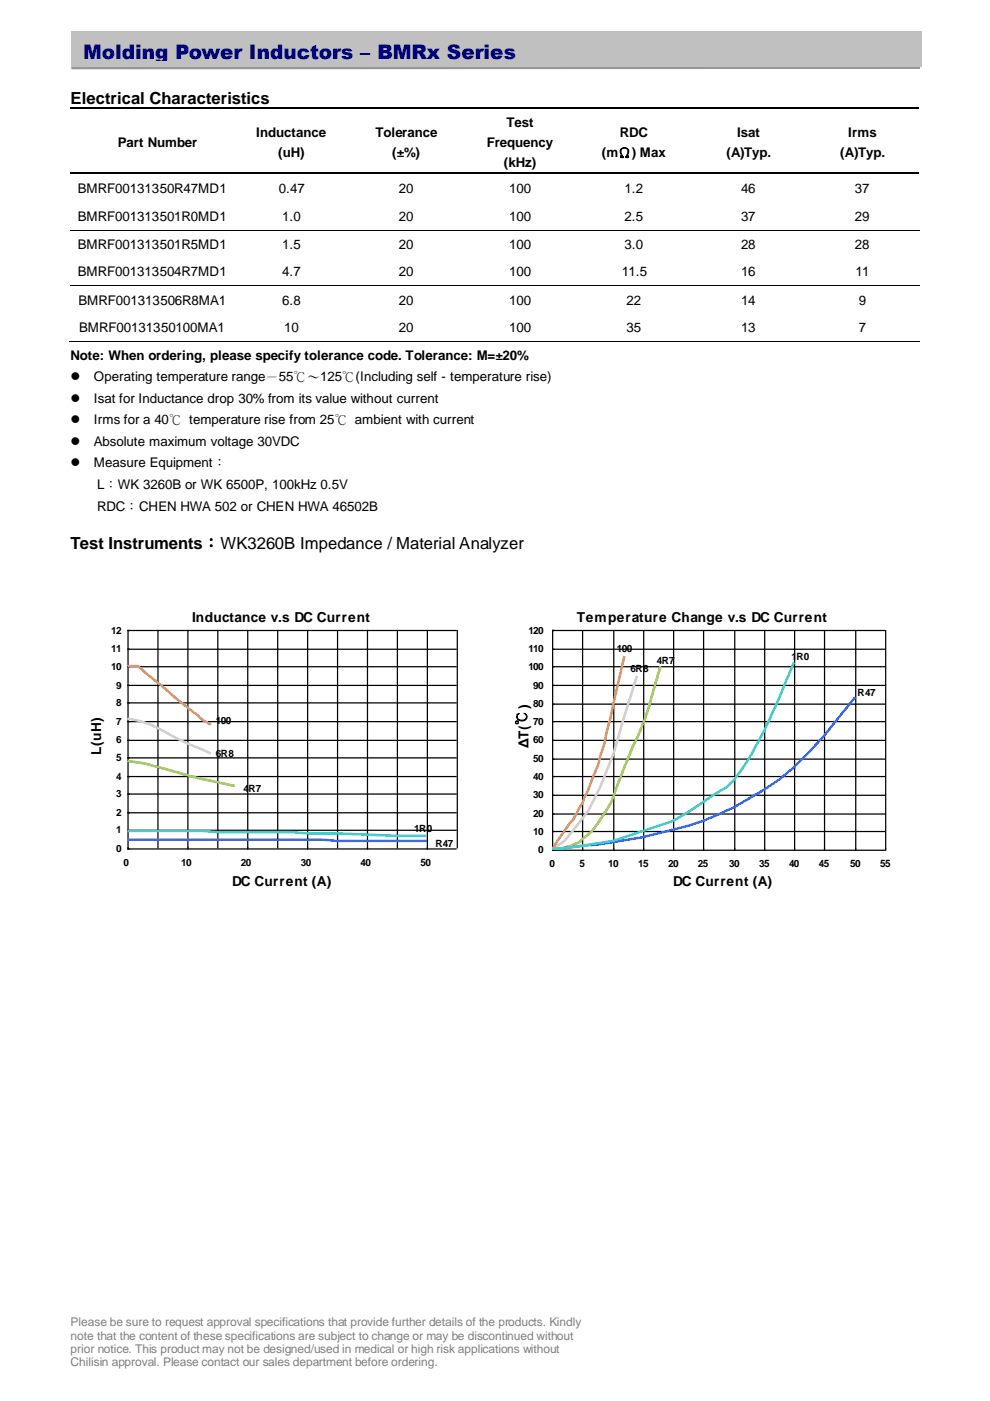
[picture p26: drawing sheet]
<svg xmlns="http://www.w3.org/2000/svg" width="210mm" height="297mm" viewBox="0 0 210 297" stroke-linecap="round" stroke-linejoin="round" font-family="sans-serif">
<defs><g id="words">
<text font-size="4.2" fill="#000080" x="17.6" y="12.6">Molding Power Inductors – BMRx Series</text>
<g font-size="3.5">
<text x="15" y="22">Electrical Characteristics</text>
<text x="15" y="116.3">Test Instruments：WK3260B Impedance / Material Analyzer</text>
</g>
<g font-size="2.9">
<text x="40.8" y="132">Inductance v.s DC Current</text>
<text x="122.4" y="132">Temperature Change v.s DC Current</text>
<text x="21.5" y="160" transform="rotate(-90 21.5 160)">L(uH)</text>
<text x="112.1" y="158.7" transform="rotate(-90 112.1 158.7)">ΔT(℃ )</text>
<text x="49.2" y="187.8">DC Current (A)</text>
<text x="142.7" y="187.8">DC Current (A)</text>
</g>
<g font-size="2.8">
<text x="54.4" y="29.1">Inductance</text>
<text x="79.6" y="29.1">Tolerance</text>
<text x="107.5" y="27">Test</text>
<text x="131.5" y="29.1">RDC</text>
<text x="156.3" y="29.1">Isat</text>
<text x="179.9" y="29.1">Irms</text>
<text x="25" y="31.2">Part Number</text>
<text x="59" y="33.3">(uH)</text>
<text x="83.2" y="33.3">(±%)</text>
<text x="103.2" y="31.2">Frequency</text>
<text x="106.9" y="35.4">(kHz)</text>
<text x="127.7" y="33.3">(mΩ) Max</text>
<text x="154.1" y="33.3">(A)Typ.</text>
<text x="178.2" y="33.3">(A)Typ.</text>
<text x="16.5" y="40.9">BMRF00131350R47MD1</text>
<text x="59.2" y="40.9">0.47</text>
<text x="84.6" y="40.9">20</text>
<text x="108" y="40.9">100</text>
<text x="132.5" y="40.9">1.2</text>
<text x="157.2" y="40.9">46</text>
<text x="181.3" y="40.9">37</text>
<text x="16.5" y="46.9">BMRF001313501R0MD1</text>
<text x="59.9" y="46.9">1.0</text>
<text x="84.6" y="46.9">20</text>
<text x="108" y="46.9">100</text>
<text x="132.5" y="46.9">2.5</text>
<text x="157.2" y="46.9">37</text>
<text x="181.3" y="46.9">29</text>
<text x="16.5" y="52.8">BMRF001313501R5MD1</text>
<text x="59.9" y="52.8">1.5</text>
<text x="84.6" y="52.8">20</text>
<text x="108" y="52.8">100</text>
<text x="132.5" y="52.8">3.0</text>
<text x="157.2" y="52.8">28</text>
<text x="181.3" y="52.8">28</text>
<text x="16.5" y="58.6">BMRF001313504R7MD1</text>
<text x="59.9" y="58.6">4.7</text>
<text x="84.6" y="58.6">20</text>
<text x="108" y="58.6">100</text>
<text x="131.9" y="58.6">11.5</text>
<text x="157.2" y="58.6">16</text>
<text x="181.5" y="58.6">11</text>
<text x="16.7" y="64.7">BMRF001313506R8MA1</text>
<text x="59.9" y="64.7">6.8</text>
<text x="84.6" y="64.7">20</text>
<text x="108" y="64.7">100</text>
<text x="132.9" y="64.7">22</text>
<text x="157.2" y="64.7">14</text>
<text x="182.2" y="64.7">9</text>
<text x="16.8" y="70.4">BMRF00131350100MA1</text>
<text x="60.3" y="70.4">10</text>
<text x="84.6" y="70.4">20</text>
<text x="108" y="70.4">100</text>
<text x="132.9" y="70.4">35</text>
<text x="157.2" y="70.4">13</text>
<text x="182.2" y="70.4">7</text>
<text x="15" y="76.2">Note: When ordering, please specify tolerance code. Tolerance: M=±20%</text>
<text x="15" y="80.8">⚫</text>
<text x="19.9" y="80.8">Operating temperature range－55℃～125℃(Including self - temperature rise)</text>
<text x="15" y="85.4">⚫</text>
<text x="15" y="89.9">⚫</text>
<text x="19.9" y="85.4">Isat for Inductance drop 30% from its value without current</text>
<text x="19.9" y="89.9">Irms for a 40℃ temperature rise from 25℃ ambient with current</text>
<text x="15" y="94.6">⚫</text>
<text x="19.9" y="94.6">Absolute maximum voltage 30VDC</text>
<text x="15" y="99.1">⚫</text>
<text x="19.9" y="99.1">Measure Equipment：</text>
<text x="20.6" y="103.8">L：WK 3260B or WK 6500P, 100kHz 0.5V</text>
<text x="20.6" y="108.3">RDC：CHEN HWA 502 or CHEN HWA 46502B</text>
</g>
<g font-size="2.5" fill="#7f7f7f">
<text x="15" y="281.1">Please be sure to request approval specifications that provide further details of the products. Kindly</text>
<text x="15" y="284">note that the content of these specifications are subject to change or may be discontinued without</text>
<text x="15" y="286.9">prior notice. This product may not be designed/used in medical or high risk applications without</text>
<text x="15" y="289.7">Chilisin approval. Please contact our sales department before ordering.</text>
</g>
<g font-size="2.1">
<text x="23.6" y="134.3">12</text>
<text x="112.1" y="134.3">120</text>
<text x="23.6" y="142">10</text>
<text x="23.6" y="138.3">11</text>
<text x="112.1" y="142">100</text>
<text x="112.1" y="138.3">110</text>
<text x="130.8" y="138.3">100</text>
<text x="133.7" y="142.5">6R8</text>
<text x="139.3" y="140.7">4R7</text>
<text x="167.9" y="139.9">1R0</text>
<text x="24.6" y="149.7">8</text>
<text x="24.6" y="146">9</text>
<text x="113.1" y="150">80</text>
<text x="113.1" y="146">90</text>
<text x="181.9" y="147.6">R47</text>
<text x="24.6" y="153.7">7</text>
<text x="45.8" y="153.4">100</text>
<text x="113.1" y="153.7">70</text>
<text x="24.6" y="161.3">5</text>
<text x="24.6" y="157.6">6</text>
<text x="45.8" y="160.6">6R8</text>
<text x="113.1" y="161.6">50</text>
<text x="113.1" y="157.6">60</text>
<text x="24.6" y="165.3">4</text>
<text x="51.6" y="168">4R7</text>
<text x="113.1" y="165.3">40</text>
<text x="24.6" y="173">2</text>
<text x="24.6" y="169">3</text>
<text x="113.1" y="173.2">20</text>
<text x="113.1" y="169.3">30</text>
<text x="24.6" y="176.7">1</text>
<text x="87.9" y="176.4">1R0</text>
<text x="92.4" y="179.6">R47</text>
<text x="113.1" y="177">10</text>
<text x="24.6" y="180.7">0</text>
<text x="26.2" y="183.6">0</text>
<text x="38.4" y="183.6">10</text>
<text x="51.1" y="183.6">20</text>
<text x="63.8" y="183.6">30</text>
<text x="76.5" y="183.6">40</text>
<text x="89.2" y="183.6">50</text>
<text x="114.2" y="180.9">0</text>
<text x="116.6" y="183.8">0</text>
<text x="122.9" y="183.8">5</text>
<text x="129" y="183.8">10</text>
<text x="135.3" y="183.8">15</text>
<text x="141.7" y="183.8">20</text>
<text x="148" y="183.8">25</text>
<text x="154.6" y="183.8">30</text>
<text x="161" y="183.8">35</text>
<text x="167.3" y="183.8">40</text>
<text x="173.7" y="183.8">45</text>
<text x="180.3" y="183.8">50</text>
<text x="186.6" y="183.8">55</text>
</g>
</g></defs>
<path d="M195.1 14.1l-180 .1" fill="none" stroke="#969696" stroke-width="1.1" stroke-linecap="butt"/>
<path d="M15.1 6.6h180.4v7.5h-180.4z" fill-rule="evenodd" fill="#c0c0c0"/>
<g fill="none" stroke="#000" stroke-width=".21">
<path d="M15 22.8h34.8M15 23.1h34.8M15 36.5h34.8M15 36.8h34.8M50.3 22.8h23.7M50.3 23.1h23.7M50.3 36.5h23.7M50.3 36.8h23.7M74.4 22.8h23.9M74.4 23.1h23.9M74.4 36.5h23.9M74.4 36.8h23.9"/>
<path d="M98.7 22.8h23.7M98.7 23.1h23.7M98.7 36.5h23.7M98.7 36.8h23.7M122.8 22.8h23.8M122.8 23.1h23.8M122.8 36.5h23.8M122.8 36.8h23.8M147 22.8h23.9M147 23.1h23.9M147 36.5h23.9M147 36.8h23.9"/>
<path d="M171.3 22.8h23.7M171.3 23.1h23.7M171.3 36.5h23.7M171.3 36.8h23.7M15 48.8h34.8M50 48.8h24M74.1 48.8h24.2M98.4 48.8h24M122.6 48.8h24M146.7 48.8h24.2M171 48.8h24M14.8 72.4h180.2"/>
<path d="M15 60.5h34.8M50 60.5h24M74.1 60.5h24.2M98.4 60.5h24M122.6 60.5h24M146.7 60.5h24.2M171 60.5h24"/>
</g>
<g fill="#000">
<path d="M49.8 22.7h.5v.2h-.5z" fill-rule="evenodd"/>
<path d="M49.8 23h.5v.1h-.5z" fill-rule="evenodd"/>
<path d="M49.8 36.4h.5v.2h-.5z" fill-rule="evenodd"/>
<path d="M49.8 36.7h.5v.1h-.5z" fill-rule="evenodd"/>
<path d="M74 22.7h.4v.2h-.4z" fill-rule="evenodd"/>
<path d="M74 23h.4v.1h-.4z" fill-rule="evenodd"/>
<path d="M74 36.4h.4v.2h-.4z" fill-rule="evenodd"/>
<path d="M74 36.7h.4v.1h-.4z" fill-rule="evenodd"/>
<path d="M98.3 22.7h.4v.2h-.4z" fill-rule="evenodd"/>
<path d="M98.3 23h.4v.1h-.4z" fill-rule="evenodd"/>
<path d="M98.3 36.4h.4v.2h-.4z" fill-rule="evenodd"/>
<path d="M98.3 36.7h.4v.1h-.4z" fill-rule="evenodd"/>
<path d="M122.4 22.7h.4v.2h-.4z" fill-rule="evenodd"/>
<path d="M122.4 23h.4v.1h-.4z" fill-rule="evenodd"/>
<path d="M122.4 36.4h.4v.2h-.4z" fill-rule="evenodd"/>
<path d="M122.4 36.7h.4v.1h-.4z" fill-rule="evenodd"/>
<path d="M146.6 22.7h.4v.2h-.4z" fill-rule="evenodd"/>
<path d="M146.6 23h.4v.1h-.4z" fill-rule="evenodd"/>
<path d="M146.6 36.4h.4v.2h-.4z" fill-rule="evenodd"/>
<path d="M146.6 36.7h.4v.1h-.4z" fill-rule="evenodd"/>
<path d="M170.9 22.7h.4v.2h-.4z" fill-rule="evenodd"/>
<path d="M170.9 23h.4v.1h-.4z" fill-rule="evenodd"/>
<path d="M170.9 36.4h.4v.2h-.4z" fill-rule="evenodd"/>
<path d="M170.9 36.7h.4v.1h-.4z" fill-rule="evenodd"/>
<path d="M49.8 48.7l.2 .2z" fill-rule="evenodd"/>
<path d="M74 48.7l.1 .2z" fill-rule="evenodd"/>
<path d="M98.3 48.7l.1 .2z" fill-rule="evenodd"/>
<path d="M122.4 48.7l.2 .2z" fill-rule="evenodd"/>
<path d="M146.6 48.7l.1 .2z" fill-rule="evenodd"/>
<path d="M170.9 48.7l.1 .2z" fill-rule="evenodd"/>
<path d="M49.7 72.3l.1 .1z" fill-rule="evenodd"/>
<path d="M49.8 60.4l.2 .2z" fill-rule="evenodd"/>
<path d="M73.9 72.3l.1 .1z" fill-rule="evenodd"/>
<path d="M74 60.4l.1 .2z" fill-rule="evenodd"/>
<path d="M98.1 72.3l.2 .1z" fill-rule="evenodd"/>
<path d="M98.3 60.4l.1 .2z" fill-rule="evenodd"/>
<path d="M122.3 72.3l.1 .1z" fill-rule="evenodd"/>
<path d="M122.4 60.4l.2 .2z" fill-rule="evenodd"/>
<path d="M146.4 72.3l.2 .1z" fill-rule="evenodd"/>
<path d="M146.6 60.4l.1 .2z" fill-rule="evenodd"/>
<path d="M170.7 72.3l.2 .1z" fill-rule="evenodd"/>
<path d="M170.9 60.4l.1 .2z" fill-rule="evenodd"/>
</g>
<g fill="#fff">
<path d="M17.8 128.3h83.8v61.6h-83.8z" fill-rule="evenodd"/>
<path d="M27 133.5h69.9v46.4h-69.9z" fill-rule="evenodd"/>
</g>
<g fill="none" stroke="#000" stroke-width=".26">
<path d="M27.2 137.7h69.5M33.5 133.7v46M39.8 133.7v46.3M46.2 133.7v46M52.5 133.7v46.3M58.9 133.7v46M65.2 133.7v46.3M71.6 133.7v46M77.9 133.7v46.3M84.3 133.7v46M90.6 133.7v46.3M96.7 133.7h-69.5v46.3h69.5"/>
<path d="M97 133.7v46M27.2 141.4h69.5M27.2 145.3h69.5M27.2 149h69.5M27.2 153h69.5M27.2 157h69.5M27.2 160.7h69.5M27.2 164.6h69.5M27.2 168.4h69.5M27.2 172.3h69.5M27.2 176h69.5"/>
</g>
<path d="M27 152.3l2.7 .6 2.3 .8 2.7 1.3a64.9 64.9 0 0 0 10 4.8" fill="none" stroke="#f9c" stroke-width=".53"/>
<path d="M27 161.3a32.6 32.6 0 0 1 7.7 1.6 132.8 132.8 0 0 0 15.1 3.7" fill="none" stroke="#9c0" stroke-width=".53"/>
<path d="M27 141.2h2.1l.6 .3 1 1 6.4 5.3 4.7 3.7a6.7 6.7 0 0 0 2.9 2.2" fill="none" stroke="#f90" stroke-width=".53"/>
<path d="M27 178h41.3l3.2 .3h19" fill="none" stroke="#36f" stroke-width=".53"/>
<path d="M27 176.2h15.9l3.2 .2h15.8l3.2 .3h6.4l12.7 .5h6.3" fill="none" stroke="#3cc" stroke-width=".53"/>
<g fill="#fff">
<path d="M108.4 128.3h83.8v61.6h-83.8z" fill-rule="evenodd"/>
<path d="M117.1 133.5h70.6v46.6h-70.6z" fill-rule="evenodd"/>
</g>
<g fill="none" stroke="#000" stroke-width=".26">
<path d="M117.2 137.7h70.4M123.6 133.7v46.6M130.2 133.7v46.6M136.5 133.7v46.6M142.9 133.7v46.6M149.2 133.7v46.6M155.8 133.7v46.6M162.2 133.7v46.6M168.5 133.7v46.6M174.9 133.7v46.6M181.5 133.7v46.6M187.6 133.7h-70.4v46.6h70.4"/>
<path d="M187.8 133.7v46.6M117.2 141.4h70.4M117.2 145.3h70.4M117.2 149.3h70.4M117.2 153h70.4M117.2 157h70.4M117.2 160.9h70.4M117.2 164.6h70.4M117.2 168.6h70.4M117.2 172.6h70.4M117.2 176.3h70.4"/>
</g>
<path d="M135.1 143.3l-5.1 16.7-2.6 6.6-2.6 5.3-5.1 6.4-2.6 1.8" fill="none" stroke="#f9c" stroke-width=".53"/>
<path d="M140.1 141.2l-1.9 6.4a51.5 51.5 0 0 1-3.9 10.6l-3.7 9.2-.8 2.4-1.1 1.9a20 20 0 0 1-5 6l-.8 .8-1.8 .8-1.9 .6-2.1 .2" fill="none" stroke="#9c0" stroke-width=".53"/>
<path d="M132.4 139.1l-4.2 18.5-1.3 4.5a77.3 77.3 0 0 1-5.3 11.7l-.8 .8-3.7 5.5" fill="none" stroke="#f90" stroke-width=".53"/>
<path d="M181.4 147.8l-3.5 4.3a76.8 76.8 0 0 1-12.7 13.2 93.6 93.6 0 0 1-12.9 7.4 59 59 0 0 1-12.7 4 111.6 111.6 0 0 1-16.2 2.6l-6.3 .8" fill="none" stroke="#36f" stroke-width=".53"/>
<path d="M168.4 140.4l-1.6 3.7a95.2 95.2 0 0 1-9.5 19.1l-1.6 2.1-1.6 1.6-1.8 1.1-6.4 4.2-3.2 1.8-12.7 4.3-6.6 1-6.3 .8" fill="none" stroke="#3cc" stroke-width=".53"/>
<use href="#words"/>
</svg>
